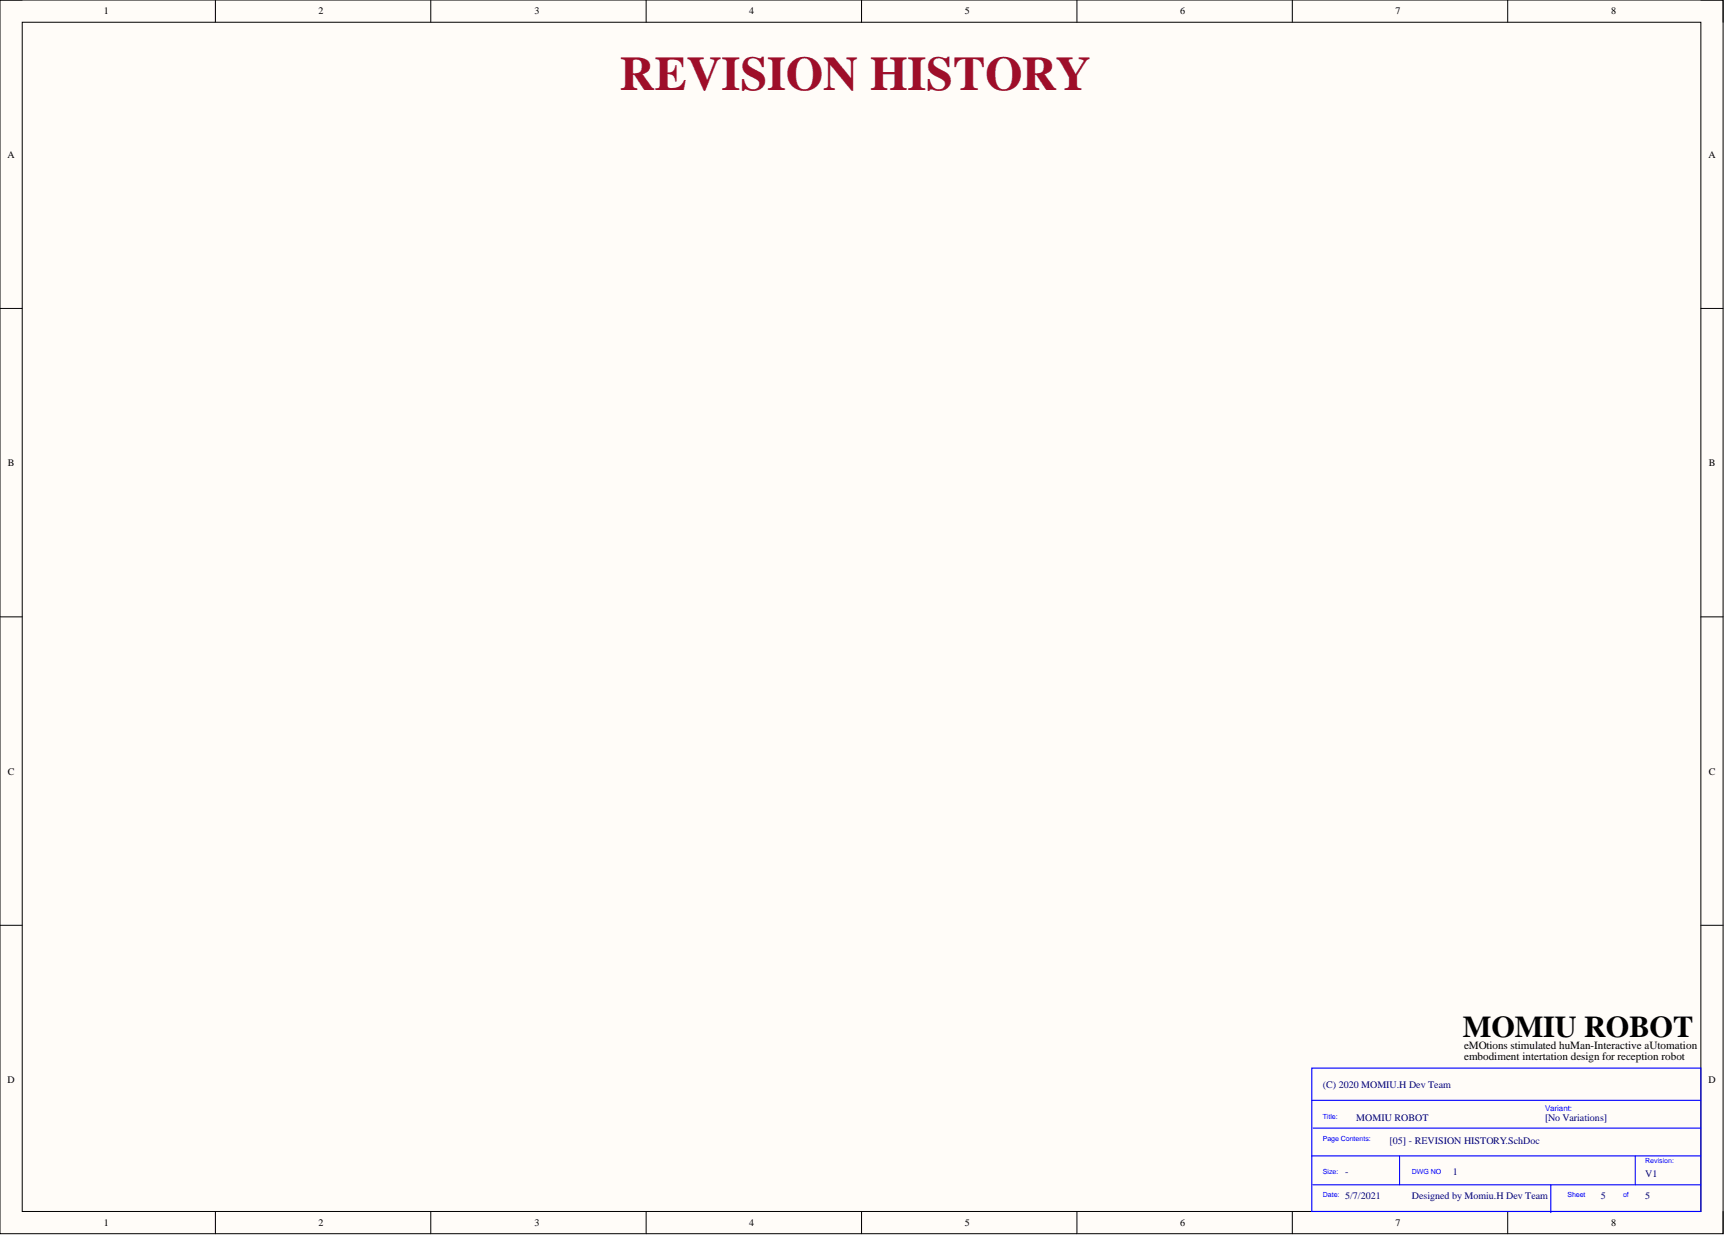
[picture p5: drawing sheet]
<svg xmlns="http://www.w3.org/2000/svg" width="393mm" height="282mm" viewBox="0 0 393 282" stroke-linecap="round" stroke-linejoin="round" font-family="sans-serif">
<defs><g id="words">
<text font-size="11" fill="#9e0e29" x="141.4" y="20.5">REVISION HISTORY</text>
<text font-size="6.9" x="333.6" y="236.5">MOMIU ROBOT</text>
<g font-size="2.5">
<text x="333.8" y="239.2">eMOtions stimulated huMan-Interactive aUtomation</text>
<text x="333.8" y="241.8">embodiment intertation design for reception robot</text>
</g>
<g font-size="2.3">
<text x="23.7" y="3.3">1</text>
<text x="72.6" y="3.3">2</text>
<text x="121.8" y="3.3">3</text>
<text x="170.9" y="3.3">4</text>
<text x="220" y="3.3">5</text>
<text x="269.1" y="3.3">6</text>
<text x="318.2" y="3.3">7</text>
<text x="367.4" y="3.3">8</text>
<text x="1.7" y="36">A</text>
<text x="389.6" y="36">A</text>
<text x="1.8" y="106.3">B</text>
<text x="389.7" y="106.3">B</text>
<text x="1.8" y="176.6">C</text>
<text x="389.7" y="176.6">C</text>
<text x="1.7" y="247">D</text>
<text x="389.6" y="247">D</text>
<text x="23.7" y="279.6">1</text>
<text x="72.6" y="279.6">2</text>
<text x="121.8" y="279.6">3</text>
<text x="170.9" y="279.6">4</text>
<text x="220" y="279.6">5</text>
<text x="269.1" y="279.6">6</text>
<text x="318.2" y="279.6">7</text>
<text x="367.4" y="279.6">8</text>
</g>
<g font-size="2.3" fill="#000080">
<text x="301.7" y="248.1">(C) 2020 MOMIU.H Dev Team</text>
<text x="309.3" y="255.7">MOMIU ROBOT</text>
<text x="352.4" y="255.7">[No Variations]</text>
<text x="316.9" y="260.8">[05] - REVISION HISTORY.SchDoc</text>
<text x="306.7" y="267.9">-</text>
<text x="331.3" y="267.9">1</text>
<text x="375.2" y="268.4">V1</text>
<text x="306.7" y="273.5">5/7/2021</text>
<text x="321.9" y="273.5">Designed by Momiu.H Dev Team</text>
<text x="365" y="273.5">5</text>
<text x="375.2" y="273.5">5</text>
</g>
<text font-size="1.8" fill="#00f" x="352.4" y="253.3">Variant:</text>
<g font-size="1.6" fill="#00f">
<text x="301.7" y="255.2">Title:</text>
<text x="301.7" y="260.2">Page Contents:</text>
<text x="301.7" y="267.8">Size:</text>
<text x="321.9" y="267.8">DWG NO</text>
<text x="375.2" y="265.3">Revision:</text>
<text x="301.7" y="272.9">Date:</text>
<text x="357.4" y="272.9">Sheet</text>
<text x="370.1" y="272.9">of</text>
</g>
</g></defs>
<path d="M0 0h392.9v281.3h-392.9z" fill-rule="evenodd" fill="#fffcf8"/>
<path d="M0 0h392.9v281.3h-392.9z" fill="none" stroke="#000" stroke-width=".23"/>
<path d="M5.1 5.1h382.7v271.2h-382.7z" fill-rule="evenodd" fill="#fffcf8"/>
<g fill="none" stroke="#000" stroke-width=".23">
<path d="M0 0h5.1M5.1 5.1h382.7v271.2h-382.7zM49.1 0v5.1M98.2 0v5.1M147.3 0v5.1M196.5 0v5.1M245.6 0v5.1M294.7 0v5.1M343.8 0v5.1M387.8 0h5.1v5.1M0 70.3h5.1M387.8 70.3h5.1"/>
<path d="M0 140.7h5.1M387.8 140.7h5.1M0 211h5.1M387.8 211h5.1M49.1 276.3v5M98.2 276.3v5M147.3 276.3v5M196.5 276.3v5M245.6 276.3v5M294.7 276.3v5M343.8 276.3v5M392.9 276.3v5"/>
</g>
<path d="M299.1 243.6h88.7v32.7h-88.7zM299.1 250.9h88.7M299.4 257.3h88.4M299.1 263.6h88.7M299.4 270.2h88.4M319.1 263.6v6.6M353.6 270.2v6.3M372.9 263.6v6.6" fill="none" stroke="#00f" stroke-width=".25"/>
<use href="#words"/>
</svg>
